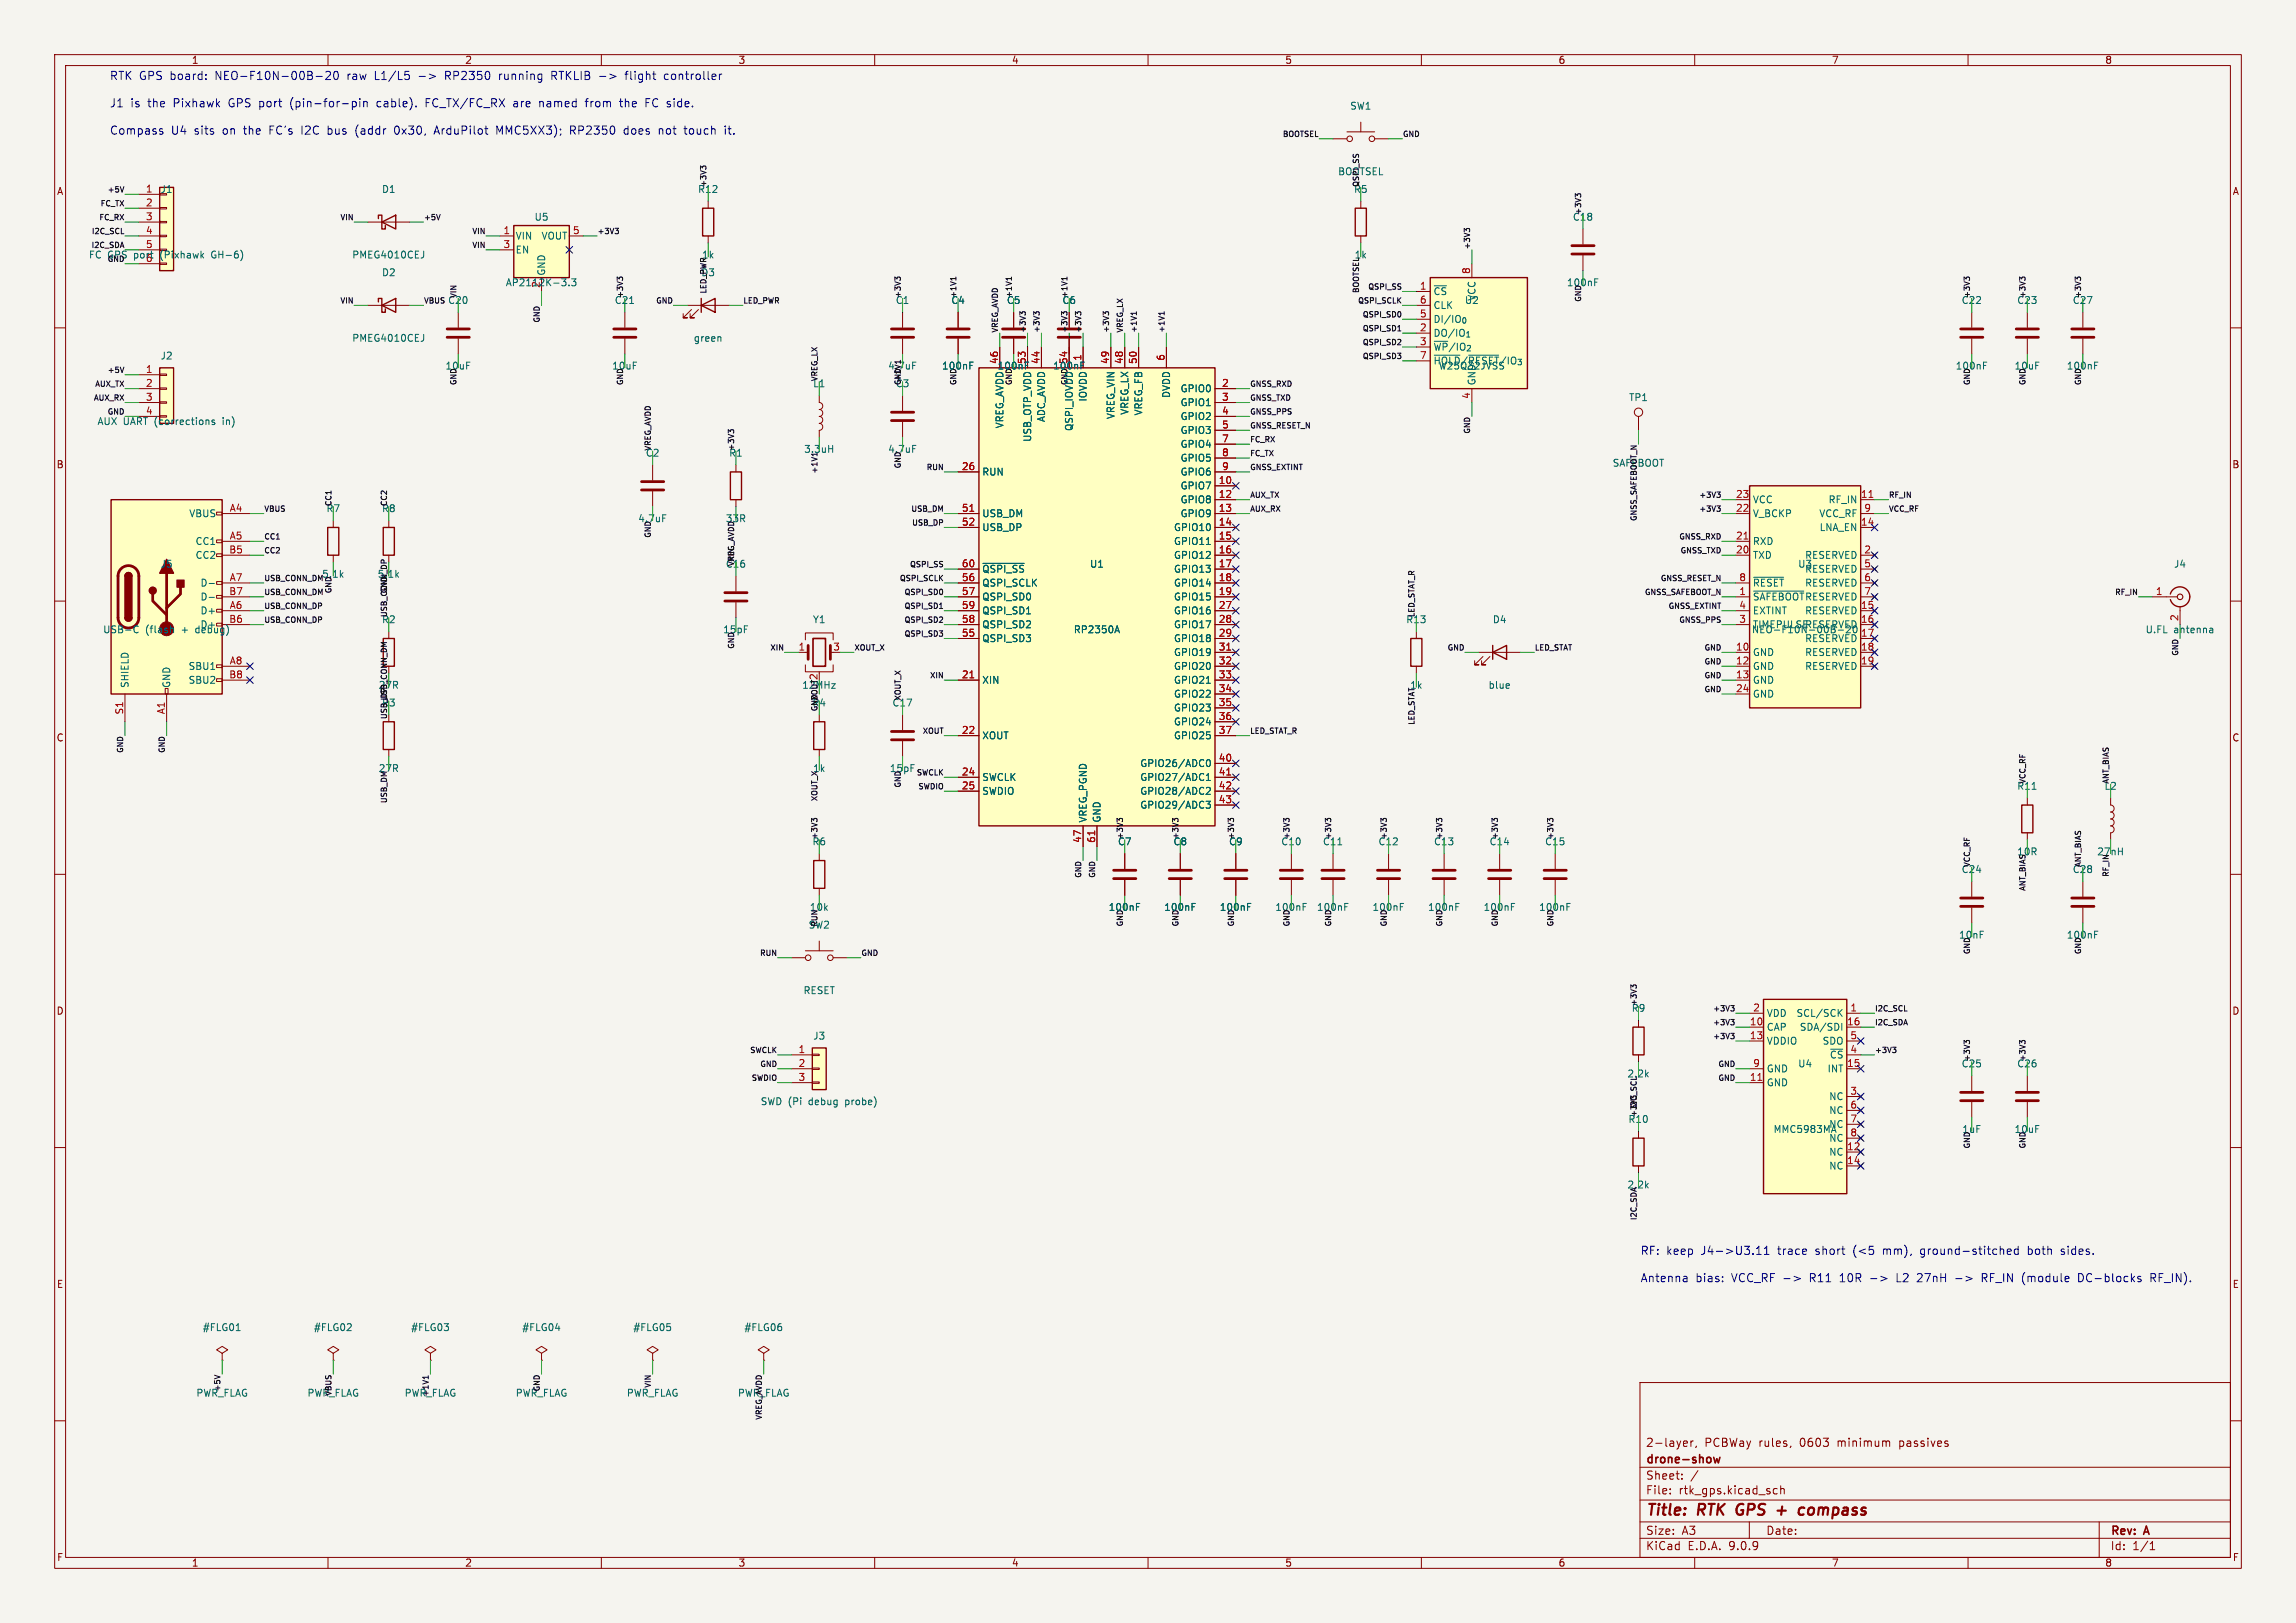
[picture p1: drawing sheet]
<svg xmlns="http://www.w3.org/2000/svg" width="420mm" height="297mm" viewBox="0 0 420 297" stroke-linecap="round" stroke-linejoin="round" font-family="sans-serif">
<defs><g id="words">
<g font-size="2.8" fill="#840000">
<text x="301" y="277.9">Title:</text>
<text x="310.6" y="277.9">RTK GPS</text>
<text x="326.7" y="277.9">+</text>
<text x="331.5" y="277.9">compass</text>
</g>
<g font-size="2.1" fill="#0000c2">
<text x="20" y="14.8">RTK GPS board:</text>
<text x="39.5" y="14.8">NEO-F10N-00B-20</text>
<text x="63.8" y="14.8">raw</text>
<text x="69" y="14.8">L1/L5</text>
<text x="77.2" y="14.8">-&gt;</text>
<text x="82.2" y="14.8">RP2350</text>
<text x="92.2" y="14.8">running</text>
<text x="101.9" y="14.8">RTKLIB</text>
<text x="110.8" y="14.8">-&gt;</text>
<text x="115.8" y="14.8">flight</text>
<text x="123" y="14.8">controller</text>
<text x="20" y="19.8">J1</text>
<text x="23.9" y="19.8">is</text>
<text x="27.1" y="19.8">the</text>
<text x="31.9" y="19.8">Pixhawk</text>
<text x="42.1" y="19.8">GPS port</text>
<text x="53.7" y="19.8">(pin-for-pin</text>
<text x="69.7" y="19.8">cable).</text>
<text x="78.8" y="19.8">FC_TX/FC_RX</text>
<text x="95" y="19.8">are</text>
<text x="99.9" y="19.8">named</text>
<text x="108.5" y="19.8">from</text>
<text x="115" y="19.8">the</text>
<text x="119.8" y="19.8">FC side.</text>
<text x="20" y="24.7">Compass</text>
<text x="31.3" y="24.7">U4</text>
<text x="35.6" y="24.7">sits</text>
<text x="40.9" y="24.7">on</text>
<text x="44.9" y="24.7">the</text>
<text x="49.7" y="24.7">FC's</text>
<text x="55.7" y="24.7">I2C</text>
<text x="60.7" y="24.7">bus</text>
<text x="65.9" y="24.7">(addr</text>
<text x="73.2" y="24.7">0x30,</text>
<text x="80.7" y="24.7">ArduPilot</text>
<text x="92.2" y="24.7">MMC5XX3);</text>
<text x="105.8" y="24.7">RP2350</text>
<text x="115.8" y="24.7">does</text>
<text x="122.3" y="24.7">not</text>
<text x="127.2" y="24.7">touch</text>
<text x="300" y="229.7">RF: keep</text>
<text x="311.2" y="229.7">J4-&gt;U3.11</text>
<text x="325.4" y="229.7">trace</text>
<text x="332.4" y="229.7">short</text>
<text x="339.4" y="229.7">(&lt;5</text>
<text x="345" y="229.7">mm),</text>
<text x="352" y="229.7">ground-stitched</text>
<text x="371.8" y="229.7">both</text>
<text x="378.1" y="229.7">sides.</text>
<text x="300" y="234.8">Antenna</text>
<text x="310.2" y="234.8">bias:</text>
<text x="316.8" y="234.8">VCC_RF -&gt;</text>
<text x="331.3" y="234.8">R11</text>
<text x="337" y="234.8">10R</text>
<text x="342.7" y="234.8">-&gt;</text>
<text x="347.7" y="234.8">L2</text>
<text x="351.6" y="234.8">27nH</text>
<text x="358.7" y="234.8">-&gt;</text>
<text x="363.7" y="234.8">RF_IN</text>
<text x="371.2" y="234.8">(module</text>
<text x="381.7" y="234.8">DC-blocks</text>
<text x="395" y="234.8">RF_IN).</text>
</g>
<g font-size="2.1" fill="#840000">
<text x="301" y="268.2">drone-show</text>
<text x="301" y="265">2-layer,</text>
<text x="311.8" y="265">PCBWay</text>
<text x="321.8" y="265">rules,</text>
<text x="329.4" y="265">0603</text>
<text x="336.4" y="265">minimum</text>
<text x="347.8" y="265">passives</text>
<text x="301" y="273.7">File:</text>
<text x="301" y="271">Sheet:</text>
<text x="307.1" y="273.7">rtk_gps.kicad_sch</text>
<text x="301" y="281.1">Size:</text>
<text x="307.6" y="281.1">A3</text>
<text x="323" y="281.1">Date:</text>
<text x="386" y="281.3">Rev:</text>
<text x="392.4" y="281.3">A</text>
<text x="301" y="283.9">KiCad</text>
<text x="308.7" y="283.9">E.D.A.</text>
<text x="316.3" y="283.9">9.0.9</text>
<text x="386" y="283.9">Id:</text>
<text x="390.1" y="283.9">1/1</text>
</g>
<g font-size="1.8" fill="#840000">
<text x="35" y="11.9">1</text>
<text x="85" y="11.9">2</text>
<text x="135" y="11.9">3</text>
<text x="185" y="11.9">4</text>
<text x="235" y="11.9">5</text>
<text x="285" y="11.9">6</text>
<text x="335" y="11.9">7</text>
<text x="385" y="11.9">8</text>
<text x="10.3" y="35.9">A</text>
<text x="408.3" y="35.9">A</text>
<text x="10.3" y="85.9">B</text>
<text x="408.2" y="85.9">B</text>
<text x="10.3" y="135.9">C</text>
<text x="408.2" y="135.9">C</text>
<text x="10.3" y="185.9">D</text>
<text x="408.2" y="185.9">D</text>
<text x="10.3" y="235.9">E</text>
<text x="408.3" y="235.9">E</text>
<text x="10.3" y="285.9">F</text>
<text x="35" y="286.9">1</text>
<text x="85" y="286.9">2</text>
<text x="135" y="286.9">3</text>
<text x="185" y="286.9">4</text>
<text x="235" y="286.9">5</text>
<text x="285" y="286.9">6</text>
<text x="335" y="286.9">7</text>
<text x="385" y="286.9">8</text>
<text x="408.3" y="285.9">F</text>
</g>
<g font-size="1.8" fill="#006464">
<text x="246.9" y="20.3">SW1</text>
<text x="29.3" y="35.5">J1</text>
<text x="69.8" y="35.5">D1</text>
<text x="127.6" y="35.5">R12</text>
<text x="244.7" y="32.3">BOOTSEL</text>
<text x="97.7" y="40.6">U5</text>
<text x="287.6" y="40.6">C18</text>
<text x="29.6" y="47.5">(Pixhawk</text>
<text x="39.2" y="47.5">GH-6)</text>
<text x="64.3" y="47.5">PMEG4010CEJ</text>
<text x="94.2" y="44">VIN</text>
<text x="94.2" y="46.6">EN</text>
<text x="99" y="44">VOUT</text>
<text x="26.6" y="48">6</text>
<text x="69.8" y="50.7">D2</text>
<text x="92.4" y="52.6">AP2112K-3.3</text>
<text x="98.8" y="52.8" transform="rotate(-90 98.8 52.8)">2</text>
<text x="99.9" y="50.5" transform="rotate(-90 99.9 50.5)">GND</text>
<text x="286.5" y="52.6">100nF</text>
<text x="81.9" y="55.8">C20</text>
<text x="112.4" y="55.8">C21</text>
<text x="163.8" y="55.8">C1</text>
<text x="173.9" y="55.8">C4</text>
<text x="184.1" y="55.8">C5</text>
<text x="194.2" y="55.8">C6</text>
<text x="262.1" y="54.2">~{CS}</text>
<text x="262.1" y="56.7">CLK</text>
<text x="262.1" y="59.3">DI/IO_{0}</text>
<text x="267.9" y="55.8">U2</text>
<text x="270.1" y="55.1" transform="rotate(-90 270.1 55.1)">VCC</text>
<text x="358.7" y="55.8">C22</text>
<text x="368.9" y="55.8">C23</text>
<text x="379.1" y="55.8">C27</text>
<text x="29.3" y="66">J2</text>
<text x="64.3" y="62.7">PMEG4010CEJ</text>
<text x="126.8" y="62.7">green</text>
<text x="262.1" y="61.8">DO/IO_{1}</text>
<text x="262.1" y="64.4">~{WP}/IO_{2}</text>
<text x="81.4" y="67.8">10uF</text>
<text x="111.9" y="67.8">10uF</text>
<text x="172.2" y="67.8">100nF</text>
<text x="182.4" y="67.8">100nF</text>
<text x="182.6" y="66.7" transform="rotate(-90 182.6 66.7)">46</text>
<text x="187.7" y="66.7" transform="rotate(-90 187.7 66.7)">53</text>
<text x="192.5" y="67.8">100nF</text>
<text x="195.3" y="66.7" transform="rotate(-90 195.3 66.7)">54</text>
<text x="197.9" y="66.1" transform="rotate(-90 197.9 66.1)">1</text>
<text x="215.9" y="72">GPIO0</text>
<text x="262.1" y="66.9">~{HOLD}/~{RESET}/IO_{3}</text>
<text x="263.1" y="67.8">W25Q32JVSS</text>
<text x="270.1" y="70.6" transform="rotate(-90 270.1 70.6)">GND</text>
<text x="357.6" y="67.8">100nF</text>
<text x="368.4" y="67.8">10uF</text>
<text x="378" y="67.8">100nF</text>
<text x="26.6" y="75.9">4</text>
<text x="41" y="78">in)</text>
<text x="191.4" y="77.3" transform="rotate(-90 191.4 77.3)">ADC_AVDD</text>
<text x="199" y="73.6" transform="rotate(-90 199 73.6)">IOVDD</text>
<text x="204.1" y="76.8" transform="rotate(-90 204.1 76.8)">VREG_VIN</text>
<text x="206.6" y="76" transform="rotate(-90 206.6 76)">VREG_LX</text>
<text x="209.1" y="76.1" transform="rotate(-90 209.1 76.1)">VREG_FB</text>
<text x="214.2" y="72.9" transform="rotate(-90 214.2 72.9)">DVDD</text>
<text x="215.9" y="74.5">GPIO1</text>
<text x="215.9" y="77.1">GPIO2</text>
<text x="297.9" y="73.6">TP1</text>
<text x="133.3" y="83.8">R1</text>
<text x="162.4" y="83.1">4.7uF</text>
<text x="183.7" y="78.5" transform="rotate(-90 183.7 78.5)">VREG_AVDD</text>
<text x="188.8" y="81" transform="rotate(-90 188.8 81)">USB_OTP_VDD</text>
<text x="196.4" y="79" transform="rotate(-90 196.4 79)">QSPI_IOVDD</text>
<text x="215.9" y="79.6">GPIO3</text>
<text x="215.9" y="82.1">GPIO4</text>
<text x="179.6" y="87.2">RUN</text>
<text x="215.9" y="84.7">GPIO5</text>
<text x="215.9" y="87.2">GPIO6</text>
<text x="215.9" y="89.8">GPIO7</text>
<text x="34.5" y="94.8">VBUS</text>
<text x="59.6" y="93.9">R7</text>
<text x="116.6" y="95.8">4.7uF</text>
<text x="179.6" y="94.8">USB_DM</text>
<text x="215.9" y="92.3">GPIO8</text>
<text x="215.9" y="94.8">GPIO9</text>
<text x="320.5" y="92.3">VCC</text>
<text x="320.5" y="94.8">V_BCKP</text>
<text x="332.7" y="94.8">VCC_RF</text>
<text x="334.4" y="92.3">RF_IN</text>
<text x="35.7" y="99.9">CC1</text>
<text x="179.6" y="97.4">USB_DP</text>
<text x="214.6" y="97.4">GPIO10</text>
<text x="214.6" y="99.9">GPIO11</text>
<text x="320.5" y="99.9">RXD</text>
<text x="332.8" y="97.4">LNA_EN</text>
<text x="29.3" y="104.1">J5</text>
<text x="35.7" y="102.5">CC2</text>
<text x="36.6" y="107.5">D-</text>
<text x="179.6" y="105">~{QSPI_SS}</text>
<text x="179.6" y="107.5">QSPI_SCLK</text>
<text x="199.3" y="104.1">U1</text>
<text x="214.6" y="102.5">GPIO12</text>
<text x="214.6" y="105">GPIO13</text>
<text x="214.6" y="107.5">GPIO14</text>
<text x="320.5" y="102.5">TXD</text>
<text x="320.5" y="107.5">~{RESET}</text>
<text x="328.8" y="104.1">U3</text>
<text x="330.1" y="102.5">RESERVED</text>
<text x="330.1" y="105">RESERVED</text>
<text x="330.1" y="107.5">RESERVED</text>
<text x="397.6" y="104.1">J4</text>
<text x="36.6" y="110.1">D-</text>
<text x="36.6" y="112.6">D+</text>
<text x="179.6" y="110.1">QSPI_SD0</text>
<text x="179.6" y="112.6">QSPI_SD1</text>
<text x="214.6" y="110.1">GPIO15</text>
<text x="214.6" y="112.6">GPIO16</text>
<text x="320.5" y="110.1">~{SAFEBOOT}</text>
<text x="320.5" y="112.6">EXTINT</text>
<text x="330.1" y="110.1">RESERVED</text>
<text x="330.1" y="112.6">RESERVED</text>
<text x="18.8" y="116.1">USB-C</text>
<text x="26.6" y="116.1">(flash</text>
<text x="33.3" y="116.1">+</text>
<text x="36.1" y="116.1">debug)</text>
<text x="36.6" y="115.2">D+</text>
<text x="41.8" y="114">B6</text>
<text x="132.2" y="116.1">15pF</text>
<text x="148.6" y="114.2">Y1</text>
<text x="179.6" y="115.2">QSPI_SD2</text>
<text x="179.6" y="117.7">QSPI_SD3</text>
<text x="196.3" y="116.1">RP2350A</text>
<text x="214.6" y="115.2">GPIO17</text>
<text x="214.6" y="117.7">GPIO18</text>
<text x="273" y="114.2">D4</text>
<text x="320.4" y="116.1">NEO-F10N-00B-20</text>
<text x="320.5" y="115.2">TIMEPULSERESERVED</text>
<text x="330.1" y="117.7">RESERVED</text>
<text x="392.4" y="116.1">U.FL</text>
<text x="397.6" y="116.1">antenna</text>
<text x="23.7" y="126" transform="rotate(-90 23.7 126)">SHIELD</text>
<text x="31.3" y="126" transform="rotate(-90 31.3 126)">GND</text>
<text x="34.4" y="122.8">SBU1</text>
<text x="34.4" y="125.3">SBU2</text>
<text x="179.6" y="125.3">XIN</text>
<text x="214.6" y="120.2">GPIO19</text>
<text x="214.6" y="122.8">GPIO20</text>
<text x="214.6" y="125.3">GPIO21</text>
<text x="320.5" y="120.2">GND</text>
<text x="320.5" y="122.8">GND</text>
<text x="320.5" y="125.3">GND</text>
<text x="330.1" y="120.2">RESERVED</text>
<text x="330.1" y="122.8">RESERVED</text>
<text x="146.6" y="126.2">12MHz</text>
<text x="163.2" y="129.5">C17</text>
<text x="214.6" y="127.9">GPIO22</text>
<text x="214.6" y="130.4">GPIO23</text>
<text x="272.2" y="126.2">blue</text>
<text x="320.5" y="127.9">GND</text>
<text x="179.6" y="135.5">XOUT</text>
<text x="214.6" y="132.9">GPIO24</text>
<text x="214.6" y="135.5">GPIO25</text>
<text x="162.7" y="141.5">15pF</text>
<text x="179.6" y="143.1">SWCLK</text>
<text x="208.5" y="140.6">GPIO26/ADC0</text>
<text x="208.5" y="143.1">GPIO27/ADC1</text>
<text x="179.6" y="145.6">SWDIO</text>
<text x="208.5" y="145.6">GPIO28/ADC2</text>
<text x="208.5" y="148.2">GPIO29/ADC3</text>
<text x="148.5" y="154.9">R6</text>
<text x="199" y="150.6" transform="rotate(-90 199 150.6)">VREG_PGND</text>
<text x="201.5" y="150.6" transform="rotate(-90 201.5 150.6)">GND</text>
<text x="204.4" y="154.9">C7</text>
<text x="214.6" y="154.9">C8</text>
<text x="224.7" y="154.9">C9</text>
<text x="234.3" y="154.9">C10</text>
<text x="241.9" y="154.9">C11</text>
<text x="252.1" y="154.9">C12</text>
<text x="262.2" y="154.9">C13</text>
<text x="272.4" y="154.9">C14</text>
<text x="282.5" y="154.9">C15</text>
<text x="383.5" y="156.7">27nH</text>
<text x="148" y="166.9">10k</text>
<text x="202.7" y="166.9">100nF</text>
<text x="212.9" y="166.9">100nF</text>
<text x="223" y="166.9">100nF</text>
<text x="233.2" y="166.9">100nF</text>
<text x="240.8" y="166.9">100nF</text>
<text x="251" y="166.9">100nF</text>
<text x="261.1" y="166.9">100nF</text>
<text x="271.3" y="166.9">100nF</text>
<text x="281.4" y="166.9">100nF</text>
<text x="147.8" y="170.1">SW2</text>
<text x="358.3" y="172">10nF</text>
<text x="378" y="172">100nF</text>
<text x="146.9" y="182.1">RESET</text>
<text x="298.4" y="185.4">R9</text>
<text x="148.7" y="190.4">J3</text>
<text x="323.1" y="186.3">VDD</text>
<text x="323.1" y="188.8">CAP</text>
<text x="323.1" y="191.4">VDDIO</text>
<text x="328.5" y="186.3">SCL/SCK</text>
<text x="329.1" y="188.8">SDA/SDI</text>
<text x="333.3" y="191.4">SDO</text>
<text x="323.1" y="196.4">GND</text>
<text x="328.8" y="195.5">U4</text>
<text x="334.2" y="196.4">INT</text>
<text x="334.6" y="193.9">~{CS}</text>
<text x="358.7" y="195.5">C25</text>
<text x="368.9" y="195.5">C26</text>
<text x="139.1" y="202.4">SWD (Pi</text>
<text x="148" y="202.4">debug</text>
<text x="154.9" y="202.4">probe)</text>
<text x="323.1" y="199">GND</text>
<text x="334.5" y="201.5">NC</text>
<text x="297.8" y="205.7">R10</text>
<text x="324.3" y="207.5">MMC5983MA</text>
<text x="334.5" y="204.1">NC</text>
<text x="334.5" y="206.6">NC</text>
<text x="334.5" y="209.1">NC</text>
<text x="358.9" y="207.5">1uF</text>
<text x="368.4" y="207.5">10uF</text>
<text x="334.5" y="211.7">NC</text>
<text x="334.5" y="214.2">NC</text>
<text x="37" y="243.8">#FLG01</text>
<text x="57.3" y="243.8">#FLG02</text>
<text x="75.1" y="243.8">#FLG03</text>
<text x="95.4" y="243.8">#FLG04</text>
<text x="115.7" y="243.8">#FLG05</text>
<text x="136.1" y="243.8">#FLG06</text>
<text x="35.8" y="255.8">PWR_FLAG</text>
<text x="56.1" y="255.8">PWR_FLAG</text>
<text x="73.9" y="255.8">PWR_FLAG</text>
<text x="94.2" y="255.8">PWR_FLAG</text>
<text x="114.6" y="255.8">PWR_FLAG</text>
<text x="134.9" y="255.8">PWR_FLAG</text>
</g>
<g font-size="1.8" fill="#a90000">
<text x="26.6" y="35.3">1</text>
<text x="26.6" y="37.8">2</text>
<text x="26.6" y="40.4">3</text>
<text x="26.6" y="42.9">4</text>
<text x="26.6" y="45.5">5</text>
<text x="92" y="42.9">1</text>
<text x="92" y="45.5">3</text>
<text x="104.7" y="42.9">5</text>
<text x="259.6" y="53.1">1</text>
<text x="269" y="50.2" transform="rotate(-90 269 50.2)">8</text>
<text x="259.6" y="55.6">6</text>
<text x="259.6" y="58.2">5</text>
<text x="259.6" y="60.7">2</text>
<text x="259.6" y="63.2">3</text>
<text x="259.6" y="65.8">7</text>
<text x="26.6" y="68.3">1</text>
<text x="26.6" y="70.9">2</text>
<text x="190.2" y="66.7" transform="rotate(-90 190.2 66.7)">44</text>
<text x="202.9" y="66.7" transform="rotate(-90 202.9 66.7)">49</text>
<text x="205.5" y="66.7" transform="rotate(-90 205.5 66.7)">48</text>
<text x="208" y="66.7" transform="rotate(-90 208 66.7)">50</text>
<text x="213.1" y="66.1" transform="rotate(-90 213.1 66.1)">6</text>
<text x="223.4" y="70.9">2</text>
<text x="26.6" y="73.4">3</text>
<text x="223.4" y="73.4">3</text>
<text x="223.4" y="75.9">4</text>
<text x="269" y="73.1" transform="rotate(-90 269 73.1)">4</text>
<text x="223.4" y="78.5">5</text>
<text x="223.4" y="81">7</text>
<text x="223.4" y="83.6">8</text>
<text x="175.9" y="86.1">26</text>
<text x="222.8" y="88.6">10</text>
<text x="223.4" y="86.1">9</text>
<text x="41.9" y="93.7">A4</text>
<text x="175.9" y="93.7">51</text>
<text x="222.8" y="91.2">12</text>
<text x="222.8" y="93.7">13</text>
<text x="317.5" y="91.2">23</text>
<text x="317.5" y="93.7">22</text>
<text x="340.3" y="91.2">11</text>
<text x="340.9" y="93.7">9</text>
<text x="41.8" y="101.3">B5</text>
<text x="41.9" y="98.8">A5</text>
<text x="175.9" y="96.3">52</text>
<text x="222.8" y="96.3">14</text>
<text x="222.8" y="98.8">15</text>
<text x="222.8" y="101.3">16</text>
<text x="317.5" y="98.8">21</text>
<text x="317.5" y="101.3">20</text>
<text x="340.3" y="96.3">14</text>
<text x="340.9" y="101.3">2</text>
<text x="41.9" y="106.4">A7</text>
<text x="175.9" y="103.9">60</text>
<text x="175.9" y="106.4">56</text>
<text x="222.8" y="103.9">17</text>
<text x="222.8" y="106.4">18</text>
<text x="318.1" y="106.4">8</text>
<text x="340.9" y="103.9">5</text>
<text x="340.9" y="106.4">6</text>
<text x="41.8" y="109">B7</text>
<text x="41.9" y="111.5">A6</text>
<text x="175.9" y="109">57</text>
<text x="175.9" y="111.5">59</text>
<text x="222.8" y="109">19</text>
<text x="222.8" y="111.5">27</text>
<text x="318.1" y="109">1</text>
<text x="318.1" y="111.5">4</text>
<text x="340.3" y="111.5">15</text>
<text x="340.9" y="109">7</text>
<text x="394.3" y="109">1</text>
<text x="398.5" y="113.7" transform="rotate(-90 398.5 113.7)">2</text>
<text x="146" y="119.1">1</text>
<text x="152.3" y="119.1">3</text>
<text x="175.9" y="114">58</text>
<text x="175.9" y="116.6">55</text>
<text x="222.8" y="114">28</text>
<text x="222.8" y="116.6">29</text>
<text x="222.8" y="119.1">31</text>
<text x="317.5" y="119.1">10</text>
<text x="318.1" y="114">3</text>
<text x="340.3" y="114">16</text>
<text x="340.3" y="116.6">17</text>
<text x="340.3" y="119.1">18</text>
<text x="41.8" y="124.2">B8</text>
<text x="41.9" y="121.7">A8</text>
<text x="175.9" y="124.2">21</text>
<text x="222.8" y="121.7">32</text>
<text x="222.8" y="124.2">33</text>
<text x="317.5" y="121.7">12</text>
<text x="317.5" y="124.2">13</text>
<text x="340.3" y="121.7">19</text>
<text x="22.6" y="130.9" transform="rotate(-90 22.6 130.9)">S1</text>
<text x="30.2" y="130.8" transform="rotate(-90 30.2 130.8)">A1</text>
<text x="222.8" y="126.7">34</text>
<text x="222.8" y="129.3">35</text>
<text x="222.8" y="131.8">36</text>
<text x="317.5" y="126.7">24</text>
<text x="175.9" y="134.4">22</text>
<text x="222.8" y="134.4">37</text>
<text x="175.9" y="142">24</text>
<text x="222.8" y="139.4">40</text>
<text x="222.8" y="142">41</text>
<text x="175.9" y="144.5">25</text>
<text x="222.8" y="144.5">42</text>
<text x="222.8" y="147.1">43</text>
<text x="197.9" y="154.3" transform="rotate(-90 197.9 154.3)">47</text>
<text x="200.4" y="154.3" transform="rotate(-90 200.4 154.3)">61</text>
<text x="320.6" y="185.2">2</text>
<text x="338.4" y="185.2">1</text>
<text x="320" y="187.7">10</text>
<text x="320" y="190.2">13</text>
<text x="337.8" y="187.7">16</text>
<text x="338.4" y="190.2">5</text>
<text x="146" y="192.8">1</text>
<text x="146" y="195.3">2</text>
<text x="146" y="197.9">3</text>
<text x="320" y="197.9">11</text>
<text x="320.6" y="195.3">9</text>
<text x="337.8" y="195.3">15</text>
<text x="338.4" y="192.8">4</text>
<text x="338.4" y="200.4">3</text>
<text x="338.4" y="202.9">6</text>
<text x="338.4" y="205.5">7</text>
<text x="338.4" y="208">8</text>
<text x="337.8" y="210.6">12</text>
<text x="337.8" y="213.1">14</text>
</g>
<g font-size="1.8" fill="#0f0f0f">
<text x="247.6" y="35.5">R5</text>
<text x="128.3" y="47.5">1k</text>
<text x="247.7" y="47.5">1k</text>
<text x="128.2" y="50.7">D3</text>
<text x="148.6" y="71.1">L1</text>
<text x="162.4" y="67.8">4.7uF</text>
<text x="163.8" y="71.1">C3</text>
<text x="118" y="83.8">C2</text>
<text x="147" y="83.1">3.3uH</text>
<text x="294.9" y="85.6">SAFEBOOT</text>
<text x="69.8" y="93.9">R8</text>
<text x="132.7" y="95.8">33R</text>
<text x="58.8" y="105.9">5.1k</text>
<text x="69" y="105.9">5.1k</text>
<text x="132.7" y="104.1">C16</text>
<text x="69.8" y="114.2">R2</text>
<text x="257.1" y="114.2">R13</text>
<text x="149.6" y="124.5" transform="rotate(-90 149.6 124.5)">2</text>
<text x="69.2" y="126.2">27R</text>
<text x="69.8" y="129.5">R3</text>
<text x="148.5" y="129.5">R4</text>
<text x="257.9" y="126.2">1k</text>
<text x="69.2" y="141.5">27R</text>
<text x="148.6" y="141.5">1k</text>
<text x="368.9" y="144.7">R11</text>
<text x="384.9" y="144.7">L2</text>
<text x="358.7" y="160">C24</text>
<text x="368.9" y="156.7">10R</text>
<text x="379.1" y="160">C28</text>
<text x="297.6" y="197.4">2.2k</text>
<text x="297.6" y="217.7">2.2k</text>
</g>
<g font-size="1.8" fill="#009600">
<text x="16.2" y="47.5">FC GPS port</text>
<text x="17.7" y="78">AUX UART (corrections</text>
</g>
<g font-size="1.4" fill="#0f0f0f">
<text x="234.5" y="25.1">BOOTSEL</text>
<text x="256.5" y="25.1">GND</text>
<text x="19.6" y="35.3">+5V</text>
<text x="129.3" y="34.3" transform="rotate(-90 129.3 34.3)">+3V3</text>
<text x="248.6" y="34.3" transform="rotate(-90 248.6 34.3)">QSPI_SS</text>
<text x="18" y="40.4">FC_RX</text>
<text x="18.3" y="37.8">FC_TX</text>
<text x="62.1" y="40.4">VIN</text>
<text x="77.5" y="40.4">+5V</text>
<text x="289.3" y="39.4" transform="rotate(-90 289.3 39.4)">+3V3</text>
<text x="16.6" y="45.4">I2C_SDA</text>
<text x="16.7" y="42.9">I2C_SCL</text>
<text x="19.6" y="48">GND</text>
<text x="86.3" y="45.4">VIN</text>
<text x="86.3" y="42.9">VIN</text>
<text x="109.2" y="42.9">+3V3</text>
<text x="269" y="45.7" transform="rotate(-90 269 45.7)">+3V3</text>
<text x="129.3" y="53.9" transform="rotate(-90 129.3 53.9)">LED_PWR</text>
<text x="248.6" y="53.8" transform="rotate(-90 248.6 53.8)">BOOTSEL</text>
<text x="250.1" y="53.1">QSPI_SS</text>
<text x="62.1" y="55.6">VIN</text>
<text x="77.5" y="55.6">VBUS</text>
<text x="83.5" y="54.6" transform="rotate(-90 83.5 54.6)">VIN</text>
<text x="98.8" y="59.2" transform="rotate(-90 98.8 59.2)">GND</text>
<text x="114" y="54.6" transform="rotate(-90 114 54.6)">+3V3</text>
<text x="119.9" y="55.6">GND</text>
<text x="135.9" y="55.6">LED_PWR</text>
<text x="164.8" y="54.6" transform="rotate(-90 164.8 54.6)">+3V3</text>
<text x="175" y="54.6" transform="rotate(-90 175 54.6)">+1V1</text>
<text x="185.1" y="54.6" transform="rotate(-90 185.1 54.6)">+1V1</text>
<text x="195.3" y="54.6" transform="rotate(-90 195.3 54.6)">+1V1</text>
<text x="248.3" y="55.6">QSPI_SCLK</text>
<text x="249.1" y="58.1">QSPI_SD0</text>
<text x="289.3" y="55.4" transform="rotate(-90 289.3 55.4)">GND</text>
<text x="360.4" y="54.6" transform="rotate(-90 360.4 54.6)">+3V3</text>
<text x="370.6" y="54.6" transform="rotate(-90 370.6 54.6)">+3V3</text>
<text x="380.7" y="54.6" transform="rotate(-90 380.7 54.6)">+3V3</text>
<text x="182.6" y="61" transform="rotate(-90 182.6 61)">VREG_AVDD</text>
<text x="187.7" y="61" transform="rotate(-90 187.7 61)">+3V3</text>
<text x="190.2" y="61" transform="rotate(-90 190.2 61)">+3V3</text>
<text x="195.3" y="61" transform="rotate(-90 195.3 61)">+3V3</text>
<text x="197.8" y="61" transform="rotate(-90 197.8 61)">+3V3</text>
<text x="202.9" y="61" transform="rotate(-90 202.9 61)">+3V3</text>
<text x="205.5" y="61" transform="rotate(-90 205.5 61)">VREG_LX</text>
<text x="208" y="61" transform="rotate(-90 208 61)">+1V1</text>
<text x="213.1" y="61" transform="rotate(-90 213.1 61)">+1V1</text>
<text x="249.1" y="60.7">QSPI_SD1</text>
<text x="249.1" y="63.2">QSPI_SD2</text>
<text x="249.1" y="65.8">QSPI_SD3</text>
<text x="17.3" y="70.8">AUX_TX</text>
<text x="19.6" y="68.3">+5V</text>
<text x="83.5" y="70.6" transform="rotate(-90 83.5 70.6)">GND</text>
<text x="114" y="70.6" transform="rotate(-90 114 70.6)">GND</text>
<text x="149.6" y="69.8" transform="rotate(-90 149.6 69.8)">VREG_LX</text>
<text x="164.8" y="69.8" transform="rotate(-90 164.8 69.8)">+1V1</text>
<text x="228.6" y="70.8">GNSS_RXD</text>
<text x="360.4" y="70.6" transform="rotate(-90 360.4 70.6)">GND</text>
<text x="370.6" y="70.6" transform="rotate(-90 370.6 70.6)">GND</text>
<text x="380.7" y="70.6" transform="rotate(-90 380.7 70.6)">GND</text>
<text x="17" y="73.4">AUX_RX</text>
<text x="19.6" y="75.9">GND</text>
<text x="228.6" y="73.4">GNSS_TXD</text>
<text x="228.6" y="75.9">GNSS_PPS</text>
<text x="119.1" y="82.5" transform="rotate(-90 119.1 82.5)">VREG_AVDD</text>
<text x="134.3" y="82.5" transform="rotate(-90 134.3 82.5)">+3V3</text>
<text x="228.6" y="81">FC_RX</text>
<text x="228.6" y="78.5">GNSS_RESET_N</text>
<text x="228.6" y="83.5">FC_TX</text>
<text x="269" y="79.5" transform="rotate(-90 269 79.5)">GND</text>
<text x="149.6" y="86.8" transform="rotate(-90 149.6 86.8)">+1V1</text>
<text x="164.8" y="85.9" transform="rotate(-90 164.8 85.9)">GND</text>
<text x="169.4" y="86.1">RUN</text>
<text x="228.6" y="86.1">GNSS_EXTINT</text>
<text x="48.3" y="93.7">VBUS</text>
<text x="60.7" y="92.7" transform="rotate(-90 60.7 92.7)">CC1</text>
<text x="70.8" y="92.7" transform="rotate(-90 70.8 92.7)">CC2</text>
<text x="166.6" y="93.7">USB_DM</text>
<text x="228.6" y="91.2">AUX_TX</text>
<text x="228.6" y="93.7">AUX_RX</text>
<text x="299.4" y="95.5" transform="rotate(-90 299.4 95.5)">GNSS_SAFEBOOT_N</text>
<text x="310.7" y="93.7">+3V3</text>
<text x="310.7" y="91.2">+3V3</text>
<text x="345.4" y="91.2">RF_IN</text>
<text x="345.4" y="93.7">VCC_RF</text>
<text x="48.3" y="101.3">CC2</text>
<text x="48.3" y="98.8">CC1</text>
<text x="119.1" y="98.6" transform="rotate(-90 119.1 98.6)">GND</text>
<text x="166.7" y="96.2">USB_DP</text>
<text x="307" y="98.8">GNSS_RXD</text>
<text x="307.3" y="101.3">GNSS_TXD</text>
<text x="48.3" y="106.4">USB_CONN_DM</text>
<text x="134.3" y="103.7" transform="rotate(-90 134.3 103.7)">VREG_AVDD</text>
<text x="134.3" y="102.9" transform="rotate(-90 134.3 102.9)">XIN</text>
<text x="164.5" y="106.4">QSPI_SCLK</text>
<text x="166.3" y="103.9">QSPI_SS</text>
<text x="303.7" y="106.4">GNSS_RESET_N</text>
<text x="48.3" y="111.5">USB_CONN_DP</text>
<text x="48.3" y="108.9">USB_CONN_DM</text>
<text x="60.7" y="108.7" transform="rotate(-90 60.7 108.7)">GND</text>
<text x="70.8" y="113" transform="rotate(-90 70.8 113)">USB_CONN_DP</text>
<text x="70.8" y="108.7" transform="rotate(-90 70.8 108.7)">GND</text>
<text x="165.3" y="108.9">QSPI_SD0</text>
<text x="165.3" y="111.5">QSPI_SD1</text>
<text x="258.8" y="113" transform="rotate(-90 258.8 113)">LED_STAT_R</text>
<text x="300.8" y="108.9">GNSS_SAFEBOOT_N</text>
<text x="305.1" y="111.5">GNSS_EXTINT</text>
<text x="386.8" y="108.9">RF_IN</text>
<text x="48.3" y="114">USB_CONN_DP</text>
<text x="134.3" y="118.9" transform="rotate(-90 134.3 118.9)">GND</text>
<text x="140.8" y="119.1">XIN</text>
<text x="156.2" y="119.1">XOUT_X</text>
<text x="165.3" y="114">QSPI_SD2</text>
<text x="165.3" y="116.6">QSPI_SD3</text>
<text x="264.7" y="119.1">GND</text>
<text x="280.7" y="119.1">LED_STAT</text>
<text x="307" y="114">GNSS_PPS</text>
<text x="311.7" y="119.1">GND</text>
<text x="170" y="124.2">XIN</text>
<text x="311.7" y="121.6">GND</text>
<text x="311.7" y="124.2">GND</text>
<text x="398.5" y="120.1" transform="rotate(-90 398.5 120.1)">GND</text>
<text x="70.8" y="131.7" transform="rotate(-90 70.8 131.7)">USB_DP</text>
<text x="70.8" y="128.3" transform="rotate(-90 70.8 128.3)">USB_CONN_DM</text>
<text x="149.6" y="130.3" transform="rotate(-90 149.6 130.3)">GND</text>
<text x="149.6" y="128.3" transform="rotate(-90 149.6 128.3)">XOUT</text>
<text x="164.8" y="128.3" transform="rotate(-90 164.8 128.3)">XOUT_X</text>
<text x="311.7" y="126.7">GND</text>
<text x="22.6" y="137.9" transform="rotate(-90 22.6 137.9)">GND</text>
<text x="30.2" y="137.9" transform="rotate(-90 30.2 137.9)">GND</text>
<text x="168.7" y="134.3">XOUT</text>
<text x="228.6" y="134.3">LED_STAT_R</text>
<text x="258.8" y="132.8" transform="rotate(-90 258.8 132.8)">LED_STAT</text>
<text x="167.6" y="142">SWCLK</text>
<text x="370.6" y="143.5" transform="rotate(-90 370.6 143.5)">VCC_RF</text>
<text x="385.8" y="143.5" transform="rotate(-90 385.8 143.5)">ANT_BIAS</text>
<text x="70.8" y="147.1" transform="rotate(-90 70.8 147.1)">USB_DM</text>
<text x="149.6" y="146.8" transform="rotate(-90 149.6 146.8)">XOUT_X</text>
<text x="164.8" y="144.3" transform="rotate(-90 164.8 144.3)">GND</text>
<text x="167.8" y="144.5">SWDIO</text>
<text x="149.6" y="153.7" transform="rotate(-90 149.6 153.7)">+3V3</text>
<text x="205.5" y="153.7" transform="rotate(-90 205.5 153.7)">+3V3</text>
<text x="215.6" y="153.7" transform="rotate(-90 215.6 153.7)">+3V3</text>
<text x="225.8" y="153.7" transform="rotate(-90 225.8 153.7)">+3V3</text>
<text x="235.9" y="153.7" transform="rotate(-90 235.9 153.7)">+3V3</text>
<text x="243.6" y="153.7" transform="rotate(-90 243.6 153.7)">+3V3</text>
<text x="253.7" y="153.7" transform="rotate(-90 253.7 153.7)">+3V3</text>
<text x="263.9" y="153.7" transform="rotate(-90 263.9 153.7)">+3V3</text>
<text x="274" y="153.7" transform="rotate(-90 274 153.7)">+3V3</text>
<text x="284.2" y="153.7" transform="rotate(-90 284.2 153.7)">+3V3</text>
<text x="197.8" y="160.8" transform="rotate(-90 197.8 160.8)">GND</text>
<text x="200.4" y="160.8" transform="rotate(-90 200.4 160.8)">GND</text>
<text x="360.4" y="158.8" transform="rotate(-90 360.4 158.8)">VCC_RF</text>
<text x="380.7" y="158.8" transform="rotate(-90 380.7 158.8)">ANT_BIAS</text>
<text x="385.8" y="160.6" transform="rotate(-90 385.8 160.6)">RF_IN</text>
<text x="370.6" y="163.2" transform="rotate(-90 370.6 163.2)">ANT_BIAS</text>
<text x="149.6" y="169.7" transform="rotate(-90 149.6 169.7)">RUN</text>
<text x="235.9" y="169.7" transform="rotate(-90 235.9 169.7)">GND</text>
<text x="243.6" y="169.7" transform="rotate(-90 243.6 169.7)">GND</text>
<text x="253.7" y="169.7" transform="rotate(-90 253.7 169.7)">GND</text>
<text x="263.9" y="169.7" transform="rotate(-90 263.9 169.7)">GND</text>
<text x="274" y="169.7" transform="rotate(-90 274 169.7)">GND</text>
<text x="284.2" y="169.7" transform="rotate(-90 284.2 169.7)">GND</text>
<text x="138.9" y="175">RUN</text>
<text x="157.5" y="175">GND</text>
<text x="360.4" y="174.8" transform="rotate(-90 360.4 174.8)">GND</text>
<text x="380.7" y="174.8" transform="rotate(-90 380.7 174.8)">GND</text>
<text x="299.4" y="184.1" transform="rotate(-90 299.4 184.1)">+3V3</text>
<text x="313.2" y="185.1">+3V3</text>
<text x="342.9" y="185.1">I2C_SCL</text>
<text x="313.2" y="187.7">+3V3</text>
<text x="313.2" y="190.2">+3V3</text>
<text x="342.9" y="187.7">I2C_SDA</text>
<text x="137.1" y="192.8">SWCLK</text>
<text x="137.4" y="197.8">SWDIO</text>
<text x="138.9" y="195.3">GND</text>
<text x="314.2" y="197.8">GND</text>
<text x="314.2" y="195.3">GND</text>
<text x="342.9" y="192.8">+3V3</text>
<text x="360.4" y="194.3" transform="rotate(-90 360.4 194.3)">+3V3</text>
<text x="370.6" y="194.3" transform="rotate(-90 370.6 194.3)">+3V3</text>
<text x="299.4" y="203.1" transform="rotate(-90 299.4 203.1)">I2C_SCL</text>
<text x="299.4" y="204.5" transform="rotate(-90 299.4 204.5)">+3V3</text>
<text x="360.4" y="210.3" transform="rotate(-90 360.4 210.3)">GND</text>
<text x="370.6" y="210.3" transform="rotate(-90 370.6 210.3)">GND</text>
<text x="299.4" y="223.4" transform="rotate(-90 299.4 223.4)">I2C_SDA</text>
<text x="40.4" y="254.8" transform="rotate(-90 40.4 254.8)">+5V</text>
<text x="60.7" y="255.6" transform="rotate(-90 60.7 255.6)">VBUS</text>
<text x="78.5" y="255.7" transform="rotate(-90 78.5 255.7)">+1V1</text>
<text x="98.8" y="254.8" transform="rotate(-90 98.8 254.8)">GND</text>
<text x="119.1" y="254.1" transform="rotate(-90 119.1 254.1)">VIN</text>
<text x="139.4" y="260" transform="rotate(-90 139.4 260)">VREG_AVDD</text>
</g>
<g font-size="1.4" fill="#006464">
<text x="175" y="70.6" transform="rotate(-90 175 70.6)">GND</text>
<text x="185.1" y="70.6" transform="rotate(-90 185.1 70.6)">GND</text>
<text x="195.3" y="70.6" transform="rotate(-90 195.3 70.6)">GND</text>
<text x="205.5" y="169.7" transform="rotate(-90 205.5 169.7)">GND</text>
<text x="215.6" y="169.7" transform="rotate(-90 215.6 169.7)">GND</text>
<text x="225.8" y="169.7" transform="rotate(-90 225.8 169.7)">GND</text>
</g>
</g></defs>
<path d="M0 0h420v297h-420z" fill="#f5f4ef" stroke="#f5f4ef" stroke-width=".18"/>
<g fill="none" stroke="#840000" stroke-width=".18">
<path d="M10 10h400v277h-400zM12 12h396v273h-396zM60 10v2M110 10v2M160 10v2M210 10v2M260 10v2M310 10v2M360 10v2M114.3 57.2v2.7M125.7 55.9h7.6M126.5 56.6l-1.5 1.6h.7h-.7v-.8"/>
<path d="M127.8 56.6l-1.6 1.6h.8h-.8v-.8M165.1 57.2v2.7M289.6 41.9v2.8M289.6 46.7v2.8M10 60h2M114.3 62v2.8M165.1 62v2.8M165.1 72.4v2.8M165.1 77.2v2.8M408 60h2M119.4 85.1v2.8M119.4 89.9v2.8"/>
<path d="M134.6 85.1v1.3M134.6 91.4v1.3M10 110h2M408 110h2M10 160h2M243.8 156.2v2.8M254 156.2v2.8M264.2 156.2v2.8M274.3 156.2v2.8M408 160h2M243.8 161v2.8M254 161v2.8"/>
<path d="M264.2 161v2.8M274.3 161v2.8M10 210h2M408 210h2M300 253h108v32h-108zM10 260h2M300 278.5h108M300 274.5h108M300 268.5h108M305.5 273.2v.2M305.5 272.5v.1M307.7 270.5v.2"/>
<path d="M307.7 269.8v.1M308.4 263.7l.3 .3-.8 .2M308.6 264.6l-.2 .1M309.3 263.7v1M309.7 263.7l-.3 .1-.1 .2M310.3 264.6l-.1 .3M310.6 269.1l-1.3 1.9M320 278.5v3M324.4 273.1l.3 .3 .4-.1M325.1 272.5l-.4-.1-.3 .3M325.7 272.5l.2-.1 .4 .1 .1 .9M325.7 271.9v1.5"/>
<path d="M327.6 264.6l-.2 .3M345.4 263.7l.3 .2v.8M384 278.5v6.5M408 260h2M60 285v2M110 285v2M160 285v2M210 285v2M260 285v2M300 281.5h108M310 285v2M360 285v2"/>
<path d="M393.3 283.6h.9M393.3 282.5l.4-.4v1.5"/>
</g>
<path d="M325.1 276.4h1.6M326 275.7l-.2 1.5M329.3 276l.2-.1 .6 .1M329.9 277.1l-.6 .1M330.8 276.3v.7" fill="none" stroke="#840000" stroke-width=".4"/>
<path d="M313.5 266.7l.3 1 .2-.7 .3 .7 .3-1" fill="none" stroke="#840000" stroke-width=".3"/>
<g fill="none" stroke="#840000" stroke-width=".51">
<path d="M287.5 45h4.1M287.5 46.5h4.1M112.3 60.2h4M112.3 61.7h4M163.1 75.4h4M163.1 77h4M163.1 60.2h4M163.1 61.7h4M117.3 88.1h4.1M117.3 89.7h4.1M241.8 159.3h4.1M252 159.3h4"/>
<path d="M262.1 159.3h4.1M272.3 159.3h4.1M241.8 160.8h4.1M252 160.8h4M262.1 160.8h4.1M272.3 160.8h4.1"/>
</g>
<g fill="none" stroke="#006464" stroke-width=".18">
<path d="M115.2 55.5h.7M291.7 51.6h.4M291.7 51h.6M131.8 61.7l.1 .8M166.9 66.3h.6M121.2 94.2h.6M166.9 81.5h.6M244.7 154.6h.7M246 165.9h.4M246 165.3h.6M256.1 165.9h.5M256.1 165.3h.7"/>
<path d="M266.3 165.9h.4M266.3 165.3h.6M276.5 165.9h.4M276.5 165.3h.6"/>
</g>
<path d="M128.3 55.9l2.5-1.3v2.6zM128.3 54.6v2.6M133.6 86.4h2v5h-2z" fill="none" stroke="#840000" stroke-width=".25"/>
<path d="M261.6 50.8h17.8v20.3h-17.8z" fill="#ffffc2"/>
<path d="M128.5 38.1h2.1v5.1h-2.1zM261.6 50.8h17.8v20.3h-17.8zM148.8 132.1h2.1v5.1h-2.1z" fill="none" stroke="#840000" stroke-width=".25"/>
<g fill="none" stroke="#840000" stroke-width=".18">
<path d="M129.5 36.8v1.3M243.8 25.4h2.6M246.4 24.1h5.1M248.9 22.4v1.7M251.5 25.4h2.5M129.5 43.2v1.3M259.1 53.3h2.5M259.1 55.9h2.5M259.1 58.4h2.5M269.2 48.3v2.5M259.1 61h2.5M259.1 63.5h2.5"/>
<path d="M259.1 66h2.5M269.2 71.1v2.6M149.9 130.8v1.3M149.9 137.2v1.2"/>
<circle cx="246.9" cy="25.4" r=".51"/>
<circle cx="251" cy="25.4" r=".51"/>
</g>
<path d="M262.4 65h4.7M268.6 65h5.5" fill="none" stroke="#006464" stroke-width=".18"/>
<path d="M94 41.3h10.1v9.5h-10.1z" fill="#ffffc2"/>
<path d="M247.9 38.1h2v5.1h-2zM94 41.3h10.1v9.5h-10.1z" fill="none" stroke="#840000" stroke-width=".25"/>
<path d="M248.9 36.8v1.3M91.4 43.2h2.6M91.4 45.7h2.6M99.1 50.8v2.5M104.1 43.2h2.6M248.9 43.2v1.3M284.5 156.2v2.8M284.5 161v2.8" fill="none" stroke="#840000" stroke-width=".18"/>
<path d="M102.7 51h.8l-.4 .5M103.5 51.6v.6M104.1 52.2v.1M104.6 51h.7l-.4 .5 .4 .1v.6l-.2 .1-.5-.1M286.6 165.9h.5M286.6 165.3h.6" fill="none" stroke="#006464" stroke-width=".18"/>
<path d="M282.4 159.3h4.1M282.4 160.8h4.1" fill="none" stroke="#840000" stroke-width=".51"/>
<path d="M320 88.9h20.4v40.6h-20.4z" fill="#ffffc2"/>
<path d="M69.2 55.2v-.6h.6v2.6h.7v-.7M69.2 40v-.6h.6v2.5h.7v-.6M69.8 55.9l2.6-1.3v2.6zM69.8 40.6l2.6-1.2v2.5zM70.1 96.5h2v5.1h-2zM320 88.9h20.4v40.6h-20.4z" fill="none" stroke="#840000" stroke-width=".25"/>
<g fill="none" stroke="#840000" stroke-width=".18">
<path d="M67.3 55.9h7.6M67.3 40.6h7.6M83.8 57.2v2.7M195.6 57.2v2.7M83.8 62v2.8M195.6 62v2.8M299.7 76.2v2.5M71.1 95.3v1.2M317.5 91.4h2.5M317.5 94h2.5M317.5 99.1h2.5M340.4 91.4h2.5"/>
<path d="M340.4 94h2.5M340.4 96.5h2.5M71.1 101.6v1.3M317.5 101.6h2.5M317.5 106.7h2.5M317.5 109.2h2.5M317.5 111.8h2.5M317.5 114.3h2.5M317.5 119.4h2.5M340.4 101.6h2.5M340.4 106.7h2.5M340.4 109.2h2.5"/>
<path d="M340.4 111.8h2.5M340.4 114.3h2.5M340.4 119.4h2.5M340.4 104.1h2.5M340.4 116.8h2.5M342.5 101.2l.8 .8M342.5 103.8l.8 .7M342.5 106.3l.8 .8M342.5 108.8l.8 .8M342.5 111.4l.8 .7M342.5 113.9l.8 .8M342.5 116.5l.8 .7"/>
<path d="M342.5 119l.8 .8M343.3 101.2l-.8 .8M343.3 103.8l-.8 .7M343.3 106.3l-.8 .8M343.3 108.8l-.8 .8M343.3 111.4l-.8 .7M343.3 113.9l-.8 .8M343.3 116.5l-.8 .7M343.3 119l-.8 .8M317.5 121.9h2.5M317.5 124.5h2.5M317.5 127h2.5"/>
<path d="M340.4 121.9h2.5M342.5 121.5l.8 .8M343.3 121.5l-.8 .8M139.7 247.6l1-.6-1-.6-1 .6 1 .6v1.3M139.7 248.9h.1"/>
<circle cx="299.7" cy="75.4" r=".76"/>
</g>
<path d="M319 98.6h.7M341.9 91h.7" fill="none" stroke="#a90000" stroke-width=".18"/>
<path d="M77.5 45.9v1l-.4 .3M77.5 61.2v.9l-.4 .4M197.7 66.9h.5M320.8 105.6h5.5M320.8 108.2h9.2" fill="none" stroke="#006464" stroke-width=".18"/>
<path d="M81.8 60.2h4.1M81.8 61.7h4.1M193.5 60.2h4.1M193.5 61.7h4.1" fill="none" stroke="#840000" stroke-width=".51"/>
<path d="M179.1 67.3h43.1v83.8h-43.1z" fill="#ffffc2"/>
<path d="M179.1 67.3h43.1v83.8h-43.1zM70.1 132.1h2v5.1h-2z" fill="none" stroke="#840000" stroke-width=".25"/>
<g fill="none" stroke="#840000" stroke-width=".18">
<path d="M185.4 57.2v2.7M149.9 72.4v1.3a.64 .64 0 0 1 .6 .6 .64 .64 0 0 1-.6 .6 .64 .64 0 0 1 .6 .7 .64 .64 0 0 1-.6 .6M149.9 76.2a.64 .64 0 0 1 .6 .6 .64 .64 0 0 1-.6 .7 .64 .64 0 0 1 .6 .6 .64 .64 0 0 1-.6 .6v1.3M182.9 63.5v3.8M185.4 62v2.8M188 63.5v3.8M190.5 63.5v3.8M195.6 63.5v3.8M198.1 63.5v3.8M203.2 63.5v3.8M205.7 63.5v3.8M208.3 63.5v3.8"/>
<path d="M213.4 63.5v3.8M222.2 71.1h3.9M222.2 73.7h3.9M222.2 76.2h3.9M222.2 78.7h3.9M175.3 86.4h3.8M175.3 94h3.8M175.3 96.5h3.8M222.2 86.4h3.9M222.2 94h3.9M222.2 96.5h3.9M222.2 81.3h3.9"/>
<path d="M222.2 83.8h3.9M222.2 88.9h3.9M222.2 91.4h3.9M222.2 99.1h3.9M134.6 105.4v2.8M134.6 110.2v2.8M146 119.4h1.8M147.3 117.1v-1.3h5.1v1.3M175.3 104.1h3.8M175.3 106.7h3.8M175.3 109.2h3.8M175.3 111.8h3.8"/>
<path d="M175.3 114.3h3.8M175.3 116.8h3.8M222.2 104.1h3.9M222.2 106.7h3.9M222.2 109.2h3.9M222.2 111.8h3.9M222.2 114.3h3.9M222.2 116.8h3.9M222.2 101.6h3.9M222.2 119.4h3.9M71.1 137.2v1.2M147.3 121.7v1.2h5.1v-1.2"/>
<path d="M149.9 122.9v.3M175.3 124.5h3.8M175.3 134.6h3.8M222.2 124.5h3.9M222.2 134.6h3.9M222.2 121.9h3.9M222.2 127h3.9M222.2 129.5h3.9M222.2 132.1h3.9M222.2 139.7h3.9M175.3 142.2h3.8M175.3 144.8h3.8"/>
<path d="M198.1 151.1v3.8M200.7 151.1v3.8M205.7 156.2v2.8M215.9 156.2v2.8M222.2 142.2h3.9M222.2 144.8h3.9M222.2 147.3h3.9M205.7 161v2.8M215.9 161v2.8M40.6 247.6l1.1-.6-1.1-.6-1 .6 1 .6v1.3M40.6 248.9h.1M61 247.6l1-.6-1-.6-1.1 .6 1.1 .6v1.3"/>
<path d="M61 248.9h.1M78.7 247.6l1.1-.6-1.1-.6-1 .6 1 .6v1.3M78.7 248.9h.1M99.1 247.6l1-.6-1-.6-1.1 .6 1.1 .6v1.3M99.1 248.9h.1M119.4 247.6l1-.6-1-.6-1 .6 1 .6v1.3M119.4 248.9h.1"/>
</g>
<path d="M177.4 93.6h.7M224.4 119h.7M177.4 124h.7M200.2 152.1v.7M224.4 141.8h.7" fill="none" stroke="#a90000" stroke-width=".18"/>
<g fill="none" stroke="#006464" stroke-width=".18">
<path d="M151.6 82.1h.7M152.3 81.5v1.3M220.7 99.6h.7M179.8 103.1h7.6M187.8 112.3h.7M204 115.4h.7M204.3 114.5l.5 1.3M220.7 125h.7M220.8 139.1l.2-.1a.68 .68 0 0 1 .4 .6 .68 .68 0 0 1-.4 .7l-.3-.5zM220.6 146.6h.8l-.4 .5 .3 .1v.6l-.1 .1-.6-.1M220.7 144.2l.5-.1 .2 .4-.8 .9h.8M220.7 142.8h.7"/>
<path d="M220.7 141.9l.3-.4v1.3M207.9 165.9h.4M207.9 165.3h.6M218 165.9h.5M218 165.3h.7M43.2 243.5h.7M63.5 243.5h.8M64.2 242.4v.4M101.6 243.1h.8M122.6 242.8v.6"/>
</g>
<path d="M183.4 60.2h4.1M183.4 61.7h4.1M132.6 108.5h4.1M132.6 110h4.1M147.8 118.1v2.6M151.9 118.1v2.6M203.7 159.3h4.1M213.9 159.3h4M203.7 160.8h4.1M213.9 160.8h4" fill="none" stroke="#840000" stroke-width=".51"/>
<path d="M148.7 116.8h2.3v5.1h-2.3z" fill="none" stroke="#840000" stroke-width=".3"/>
<path d="M148.6 191.8h2.5v7.6h-2.5z" fill="#ffffc2"/>
<path d="M258.1 116.8h2v5.1h-2zM273 119.4l2.6-1.3v2.6zM273 118.1v2.6M148.8 157.5h2.1v5.1h-2.1zM148.6 191.8h2.5v7.6h-2.5zM298.7 208.3h2v5.1h-2z" fill="none" stroke="#840000" stroke-width=".25"/>
<g fill="none" stroke="#840000" stroke-width=".18">
<path d="M175.3 57.2v2.7M360.7 57.2v2.7M175.3 62v2.8M360.7 62v2.8M259.1 115.6v1.2M270.5 119.4h7.6M165.1 130.8v2.8M165.1 135.6v2.8M259.1 121.9v1.3M271.3 120.1l-1.6 1.6h.8h-.8v-.8M272.5 120.1l-1.5 1.6h.8h-.8v-.8M149.9 156.2v1.3"/>
<path d="M226.1 156.2v2.8M236.2 156.2v2.8M144.8 175.3h2.5M147.3 174h5.1M149.9 162.6v1.2M149.9 172.2v1.8M152.4 175.3h2.5M226.1 161v2.8M236.2 161v2.8M360.7 161.3v2.8M360.7 166.1v2.8M381 161.3v2.8"/>
<path d="M381 166.1v2.8M144.8 193h3.8M144.8 195.6h3.8M144.8 198.1h3.8M148.6 192.9h1.3v.3h-1.3zM148.6 195.5h1.3v.2h-1.3zM148.6 198h1.3v.2h-1.3zM360.7 196.9v2.7M370.8 196.9v2.7M299.7 207v1.3M299.7 213.4v1.2M360.7 201.7v2.8"/>
<path d="M370.8 201.7v2.8"/>
<circle cx="147.8" cy="175.3" r=".51"/>
<circle cx="151.9" cy="175.3" r=".51"/>
</g>
<g fill="none" stroke="#840000" stroke-width=".51">
<path d="M173.2 60.2h4.1M173.2 61.7h4.1M358.6 60.2h4.1M358.6 61.7h4.1M163.1 133.9h4M163.1 135.4h4M224 159.3h4.1M234.2 159.3h4.1M224 160.8h4.1M234.2 160.8h4.1M358.6 164.3h4.1M358.6 165.9h4.1"/>
<path d="M379 164.3h4M379 165.9h4M358.6 199.9h4.1M368.8 199.9h4.1M358.6 201.4h4.1M368.8 201.4h4.1"/>
</g>
<path d="M177.4 66.9h.4M177.4 66.3h.6M362.8 66.9h.5M362.8 66.3h.6M276 125.2l.1 .2-.6 .1M228.2 165.9h.4M228.2 165.3h.6M238.4 165.9h.4M238.4 165.3h.6M383.1 171h.5M383.1 170.4h.7" fill="none" stroke="#006464" stroke-width=".18"/>
<path d="M29.2 67.3h2.5v10.2h-2.5z" fill="#ffffc2"/>
<path d="M29.2 67.3h2.5v10.2h-2.5zM397 108.7a1.81 1.81 0 0 1 2.8-1 1.81 1.81 0 0 1 0 3 1.81 1.81 0 0 1-2.8-1M369.8 147.3h2.1v5.1h-2.1z" fill="none" stroke="#840000" stroke-width=".25"/>
<path d="M25.4 68.6h3.8M25.4 71.1h3.8M25.4 73.7h3.8M25.4 76.2h3.8M29.2 68.5h1.3v.2h-1.3zM29.2 71h1.3v.2h-1.3zM29.2 73.5h1.3v.3h-1.3zM393.7 109.2h4.6M398.8 111v3.3M370.8 146.1v1.2M370.8 152.4v1.3M386.1 146.1v1.2a.64 .64 0 0 1 .6 .7 .64 .64 0 0 1-.6 .6 .64 .64 0 0 1 .6 .6 .64 .64 0 0 1-.6 .7 .64 .64 0 0 1 .6 .6 .64 .64 0 0 1-.6 .6 .64 .64 0 0 1 .6 .7 .64 .64 0 0 1-.6 .6v1.3" fill="none" stroke="#840000" stroke-width=".18"/>
<path d="M38 76.9l.2 .1v.7M39.2 76.9h-.3l-.1 .1v.2l.4 .1v.3h-.4M404.3 115h.4l.1 .8M404.8 115.7l-.5 .1M404.8 115.3h-.5M371.7 144.4h.7" fill="none" stroke="#006464" stroke-width=".18"/>
<circle cx="398.8" cy="109.2" r=".51" fill="none" stroke="#840000" stroke-width=".2"/>
<path d="M20.3 91.4h20.3v35.6h-20.3z" fill="#ffffc2"/>
<g fill="none" stroke="#840000" stroke-width=".18">
<path d="M381 57.2v2.7M381 62v2.8M39.6 93.7h1v.5h-1zM39.6 98.8h1v.5h-1zM40.6 94h5.1M40.6 99.1h5.1M39.6 101.3h1v.6h-1zM39.6 106.4h1v.5h-1zM39.6 109h1v.5h-1zM39.6 111.5h1v.5h-1zM39.6 114h1v.6h-1zM40.6 101.6h5.1"/>
<path d="M40.6 106.7h5.1M40.6 109.2h5.1M40.6 111.8h5.1M40.6 114.3h5.1M22.9 127v5.1M30.2 126h.5v1h-.5zM30.5 127v5.1M39.6 121.7h1v.5h-1zM39.6 124.2h1v.5h-1zM40.6 121.9h5.1M40.6 124.5h5.1M299.7 186.7v1.3"/>
<path d="M299.7 193v1.3"/>
</g>
<path d="M20.3 91.4h20.3v35.6h-20.3zM22.9 105.4a.64 .64 0 0 1 .6-.6 .64 .64 0 0 1 .6 .6M22.9 113a.64 .64 0 0 0 .6 .7 .64 .64 0 0 0 .6-.7M298.7 188h2v5h-2z" fill="none" stroke="#840000" stroke-width=".25"/>
<path d="M379 60.2h4M379 61.7h4M22.1 104.1a1.9 1.9 0 0 1 2.1-.4 1.9 1.9 0 0 1 1.2 1.7v7.6a1.91 1.91 0 0 1-1.9 1.9 1.91 1.91 0 0 1-1.9-1.9v-7.7l.2-.7zM27.9 108.7v1.3l2.6 2.5M30.5 104.9v10.2M33 107.4v1.3l-2.5 2.6" fill="none" stroke="#840000" stroke-width=".51"/>
<g fill="#840000" stroke="#840000" stroke-width=".25">
<path d="M22.9 105.4h1.2v7.6h-1.2z"/>
<path d="M23 105a.64 .64 0 0 1 .7-.2 .64 .64 0 0 1 .4 .6h-1.2z"/>
<path d="M22.9 113h1.2a.64 .64 0 0 1-.6 .7 .64 .64 0 0 1-.6-.7z"/>
<path d="M30.5 102.4l1.2 2.5h-2.5z"/>
<path d="M32.4 106.2h1.3v1.2h-1.3z"/>
<circle cx="27.9" cy="108.1" r=".63"/>
</g>
<circle cx="30.5" cy="115.1" r="1.27" fill="#840000" stroke="#840000" stroke-width=".18"/>
<path d="M383.1 66.9h.5M383.1 66.3h.7M24.7 114.6l.3-.1 .3 .2M25.3 115.7l-.3 .1-.3-.1M31.4 115l.3 .1v.7M38.3 106.8h.9M38.3 109.3h.9" fill="none" stroke="#006464" stroke-width=".18"/>
<path d="M322.6 182.9h15.2v35.5h-15.2z" fill="#ffffc2"/>
<path d="M322.6 182.9h15.2v35.5h-15.2z" fill="none" stroke="#840000" stroke-width=".25"/>
<g fill="none" stroke="#840000" stroke-width=".18">
<path d="M320 185.4h2.6M320 188h2.6M320 190.5h2.6M320 195.6h2.6M320 198.1h2.6M337.8 185.4h2.6M337.8 188h2.6M337.8 190.5h2.6M337.8 195.6h2.6M337.8 193h2.6M337.8 200.7h2.6M337.8 203.2h2.6"/>
<path d="M337.8 205.7h2.6M337.8 208.3h2.6M337.8 210.8h2.6M337.8 213.4h2.6M340 200.3l.7 .7M340 202.8l.7 .8M340 205.4l.7 .7M340 207.9l.7 .8M340 210.4l.7 .8M340 213l.7 .7M340.7 200.3l-.7 .7M340.7 202.8l-.7 .8"/>
<path d="M340.7 205.4l-.7 .7M340.7 207.9l-.7 .8M340.7 210.4l-.7 .8M340.7 213l-.7 .7"/>
</g>
<path d="M321.6 197.7h.7" fill="none" stroke="#a90000" stroke-width=".18"/>
<path d="M336.4 185.3l.6 .7M336.9 187.3v1.2M337 184.7l-.8 .8" fill="none" stroke="#006464" stroke-width=".18"/>
<path d="M29.2 34.3h2.5v15.2h-2.5z" fill="#ffffc2"/>
<path d="M29.2 34.3h2.5v15.2h-2.5zM59.9 96.5h2.1v5.1h-2.1zM70.1 116.8h2v5.1h-2z" fill="none" stroke="#840000" stroke-width=".25"/>
<g fill="none" stroke="#840000" stroke-width=".18">
<path d="M25.4 35.6h3.8M25.4 38.1h3.8M29.2 38h1.3v.2h-1.3zM25.4 40.6h3.8M25.4 43.2h3.8M25.4 45.7h3.8M25.4 48.3h3.8M29.2 40.5h1.3v.3h-1.3zM29.2 43.1h1.3v.2h-1.3zM175.3 57.2v2.7M185.4 57.2v2.7M195.6 57.2v2.7"/>
<path d="M370.8 57.2v2.7M175.3 62v2.8M182.9 63.5v3.8M185.4 62v2.8M188 63.5v3.8M190.5 63.5v3.8M195.6 62v5.3M198.1 63.5v3.8M203.2 63.5v3.8M205.7 63.5v3.8M208.3 63.5v3.8M213.4 63.5v3.8"/>
<path d="M222.2 71.1h3.9M222.2 73.7h3.9M222.2 76.2h3.9M222.2 78.7h3.9M370.8 62v2.8M61 95.3v1.2M175.3 86.4h3.8M175.3 94h3.8M175.3 96.5h3.8M222.2 86.4h3.9M222.2 94h3.9M222.2 96.5h3.9"/>
<path d="M222.2 81.3h3.9M222.2 83.8h3.9M222.2 88.9h3.9M222.2 91.4h3.9M222.2 99.1h3.9M61 101.6v1.3M71.1 115.6v1.2M175.3 104.1h3.8M175.3 106.7h3.8M175.3 109.2h3.8M175.3 111.8h3.8M175.3 114.3h3.8"/>
<path d="M175.3 116.8h3.8M222.2 104.1h3.9M222.2 106.7h3.9M222.2 109.2h3.9M222.2 111.8h3.9M222.2 114.3h3.9M222.2 116.8h3.9M222.2 101.6h3.9M222.2 119.4h3.9M175.3 124.5h3.8M175.3 134.6h3.8M222.2 124.5h3.9"/>
<path d="M222.2 134.6h3.9M222.2 121.9h3.9M222.2 127h3.9M222.2 129.5h3.9M222.2 132.1h3.9M222.2 139.7h3.9M175.3 142.2h3.8M175.3 144.8h3.8M198.1 151.1v3.8M200.7 151.1v3.8M205.7 156.2v2.8M215.9 156.2v2.8"/>
<path d="M222.2 142.2h3.9M222.2 144.8h3.9M222.2 147.3h3.9M226.1 156.2v2.8M205.7 161v2.8M215.9 161v2.8M226.1 161v2.8"/>
</g>
<path d="M368.8 60.2h4.1M368.8 61.7h4.1" fill="none" stroke="#840000" stroke-width=".51"/>
<g fill="none" stroke="#0f0f0f" stroke-width=".18">
<path d="M22.7 34.2l-.4 1M80.5 39.2l-.3 1M128.5 30.7l-.4-.3v.6M128.5 30.6l.2-.2h.2l.2 .2M288.5 35.8l-.3-.3v.6M288.5 35.7l.2-.2h.3l.2 .2M112.5 41.8h.6l-.3 .4M112.9 42.2l.2 .1v.3l-.2 .2M113.3 50.9l.2-.2h.2l.2 .2M113.3 51l-.4-.3v.6M164.1 50.9l.2-.2h.2l.2 .2M164.1 51l-.4-.3v.6"/>
<path d="M174.9 50.7v.6M174.9 51h-1l.2 .2M185 51h-1l.3 .2M185 50.7v.6M186.9 57.2l.2-.1h.3l.2 .1M186.9 57.4l-.3-.3v.6M189.5 57.4l-.4-.3v.6M189.5 57.2l.2-.1h.2l.2 .1M194.6 57.2l.1-.1h.3l.2 .1M194.6 57.4l-.4-.3v.6M195.2 51h-1l.2 .2M195.2 50.7v.6"/>
<path d="M197.1 57.2l.2-.1h.2l.2 .1M197.1 57.4l-.4-.3v.6M202.2 57.2l.2-.1h.2l.2 .1M202.2 57.4l-.4-.3v.6M207.9 57.3h-1l.2 .2M207.9 57.1v.5M213 57.1v.5M213 57.3h-1l.2 .2M268.2 42.1l-.4-.3v.6M268.2 42l.2-.2h.2l.2 .2M359.7 51l-.4-.3v.6M359.7 50.9l.1-.2h.3l.2 .2"/>
<path d="M369.8 51l-.4-.3v.6M369.8 50.9l.2-.2h.2l.2 .2M380 50.9l.2-.2h.2l.2 .2M380 51l-.4-.3v.6M22.7 67.2l-.4 1M133.6 79l-.4-.4v.7M133.6 78.8l.2-.2h.2l.2 .2M255.7 60.6h.5M314.1 92.6h.6l-.4 .4 .3 .1 .1 .3-.2 .2h-.3M314.1 90h.6l-.4 .4 .3 .1 .1 .3-.2 .2h-.3M171.9 111.4h.5M148.8 150l.2-.2h.3l.2 .2"/>
<path d="M148.8 150.1l-.3-.3v.6M204.7 150l.2-.2h.2l.2 .2M204.7 150.1l-.4-.3v.6M214.9 150l.2-.2h.2l.2 .2M214.9 150.1l-.4-.3v.6M225 150.1l-.3-.3v.6M225 150l.2-.2h.3l.2 .2M235.2 150l.2-.2h.2l.2 .2M235.2 150.1l-.4-.3v.6M242.8 150l.2-.2h.2l.2 .2M242.8 150.1l-.4-.3v.6M253 150l.2-.2h.2l.2 .2"/>
<path d="M253 150.1l-.4-.3v.6M263.1 150l.2-.2h.3l.2 .2M263.1 150.1l-.3-.3v.6M273.3 150l.2-.2h.2l.2 .2M273.3 150.1l-.4-.3v.6M283.5 150l.1-.2h.3l.2 .2M283.5 150.1l-.4-.3v.6M298.7 180.6l-.4-.4v.7M298.7 180.4l.2-.2h.2l.2 .2M316.6 186.6h.6l-.3 .3 .3 .1v.4l-.2 .2h-.3M316.6 184h.6l-.3 .4 .3 .1v.3l-.2 .2h-.3M316.6 189.1h.6l-.3 .4 .3 .1v.3l-.2 .2h-.3"/>
<path d="M346.2 191.6h.6l-.3 .4M346.6 192l.2 .2v.2l-.2 .2M359.7 190.6l.1-.2h.3l.2 .2M359.7 190.7l-.4-.3v.6M369.8 190.7l-.4-.3v.6M369.8 190.6l.2-.2h.2l.2 .2M39.2 251.7l1 .3M78.3 251.8v.5M78.3 252h-1l.3 .2"/>
</g>
<g fill="none" stroke="#009600" stroke-width=".18">
<path d="M22.9 38.1h2.5M22.9 35.6h2.5M129.5 34.3v2.5M241.3 25.4h2.5M248.9 34.3v2.5M254 25.4h2.5M289.6 39.4v2.5M22.9 40.6h2.5M22.9 43.2h2.5M64.8 40.6h2.5M64.8 55.9h2.5M74.9 40.6h2.6"/>
<path d="M74.9 55.9h2.6M83.8 54.6v2.6M88.9 43.2h2.5M88.9 45.7h2.5M99.1 53.3v2.6M106.7 43.2h2.5M114.3 54.6v2.6M123.2 55.9h2.5M129.5 44.5v2.5M133.3 55.9h2.6M165.1 54.6v2.6M175.3 54.6v2.6"/>
<path d="M185.4 54.6v2.6M195.6 54.6v2.6M248.9 44.5v2.5M256.5 55.9h2.6M256.5 53.3h2.6M256.5 58.4h2.6M269.2 45.7v2.6M289.6 49.5v2.6M360.7 54.6v2.6M370.8 54.6v2.6M381 54.6v2.6M22.9 71.1h2.5"/>
<path d="M22.9 73.7h2.5M22.9 68.6h2.5M83.8 64.8v2.5M114.3 64.8v2.5M149.9 69.9v2.5M165.1 64.8v2.5M165.1 69.9v2.5M175.3 64.8v2.5M182.9 61v2.5M185.4 64.8v2.5M188 61v2.5M190.5 61v2.5"/>
<path d="M195.6 61v2.5M195.6 64.8v2.5M198.1 61v2.5M203.2 61v2.5M205.7 61v2.5M208.3 61v2.5M213.4 61v2.5M226.1 71.1h2.5M226.1 73.7h2.5M226.1 78.7h2.5M226.1 76.2h2.5M256.5 66h2.6"/>
<path d="M256.5 61h2.6M256.5 63.5h2.6M269.2 73.7v2.5M299.7 78.7v2.6M360.7 64.8v2.5M370.8 64.8v2.5M381 64.8v2.5M45.7 94h2.6M45.7 99.1h2.6M61 92.7v2.6M71.1 92.7v2.6M119.4 82.6v2.5"/>
<path d="M119.4 92.7v2.6M134.6 82.6v2.5M134.6 92.7v2.6M149.9 80v2.6M165.1 80v2.6M172.7 94h2.6M172.7 96.5h2.6M172.7 86.4h2.6M226.1 91.4h2.5M226.1 94h2.5M226.1 86.4h2.5M226.1 81.3h2.5"/>
<path d="M226.1 83.8h2.5M315 91.4h2.5M315 94h2.5M315 99.1h2.5M342.9 91.4h2.5M342.9 94h2.5M45.7 109.2h2.6M45.7 114.3h2.6M45.7 111.8h2.6M45.7 101.6h2.6M45.7 106.7h2.6M61 102.9v2.5"/>
<path d="M71.1 102.9v2.5M71.1 113v2.6M134.6 102.9v2.5M134.6 113v2.6M143.5 119.4h2.5M153.7 119.4h2.5M172.7 109.2h2.6M172.7 116.8h2.6M172.7 114.3h2.6M172.7 111.8h2.6M172.7 106.7h2.6M172.7 104.1h2.6"/>
<path d="M259.1 113v2.6M268 119.4h2.5M278.1 119.4h2.6M315 109.2h2.5M315 114.3h2.5M315 111.8h2.5M315 119.4h2.5M315 101.6h2.5M315 106.7h2.5M391.2 109.2h2.5M398.8 114.3v2.5M22.9 132.1v2.5"/>
<path d="M30.5 132.1v2.5M71.1 123.2v2.5M71.1 128.3v2.5M71.1 138.4v2.6M149.9 124.5v2.5M149.9 128.3v2.5M149.9 138.4v2.6M165.1 128.3v2.5M165.1 138.4v2.6M172.7 124.5h2.6M172.7 134.6h2.6M226.1 134.6h2.5"/>
<path d="M259.1 123.2v2.5M315 124.5h2.5M315 121.9h2.5M315 127h2.5M149.9 153.7v2.5M172.7 144.8h2.6M172.7 142.2h2.6M198.1 154.9v2.6M200.7 154.9v2.6M205.7 153.7v2.5M215.9 153.7v2.5M226.1 153.7v2.5"/>
<path d="M236.2 153.7v2.5M243.8 153.7v2.5M254 153.7v2.5M264.2 153.7v2.5M274.3 153.7v2.5M284.5 153.7v2.5M360.7 158.8v2.5M370.8 143.5v2.6M370.8 153.7v2.5M381 158.8v2.5M386.1 143.5v2.6M386.1 153.7v2.5"/>
<path d="M142.2 175.3h2.6M149.9 163.8v2.6M154.9 175.3h2.6M205.7 163.8v2.6M215.9 163.8v2.6M226.1 163.8v2.6M236.2 163.8v2.6M243.8 163.8v2.6M254 163.8v2.6M264.2 163.8v2.6M274.3 163.8v2.6M284.5 163.8v2.6"/>
<path d="M360.7 168.9v2.6M381 168.9v2.6M142.2 195.6h2.6M142.2 198.1h2.6M142.2 193h2.6M299.7 184.2v2.5M299.7 194.3v2.6M317.5 190.5h2.5M317.5 195.6h2.5M317.5 198.1h2.5M317.5 185.4h2.5M317.5 188h2.5"/>
<path d="M340.4 185.4h2.5M340.4 188h2.5M340.4 193h2.5M360.7 194.3v2.6M370.8 194.3v2.6M299.7 204.5v2.5M299.7 214.6v2.6M360.7 204.5v2.5M370.8 204.5v2.5M40.6 248.9v2.6M61 248.9v2.6M78.7 248.9v2.6"/>
<path d="M99.1 248.9v2.6M119.4 248.9v2.6M139.7 248.9v2.6"/>
</g>
<g fill="none" stroke="#000084" stroke-width=".18">
<path d="M103.5 45.1l1.2 1.2M104.7 45.1l-1.2 1.2M225.5 98.5l1.2 1.2M225.5 95.9l1.2 1.2M225.5 88.3l1.2 1.2M226.7 98.5l-1.2 1.2M226.7 95.9l-1.2 1.2M226.7 88.3l-1.2 1.2M342.3 95.9l1.2 1.2M343.5 95.9l-1.2 1.2M225.5 108.6l1.2 1.2M225.5 101l1.2 1.2"/>
<path d="M225.5 106.1l1.2 1.2M225.5 118.8l1.2 1.2M225.5 116.2l1.2 1.2M225.5 113.7l1.2 1.2M225.5 111.2l1.2 1.2M225.5 103.5l1.2 1.2M226.7 108.6l-1.2 1.2M226.7 101l-1.2 1.2M226.7 106.1l-1.2 1.2M226.7 118.8l-1.2 1.2M226.7 116.2l-1.2 1.2M226.7 113.7l-1.2 1.2"/>
<path d="M226.7 111.2l-1.2 1.2M226.7 103.5l-1.2 1.2M342.3 106.1l1.2 1.2M342.3 103.5l1.2 1.2M342.3 118.8l1.2 1.2M342.3 116.2l1.2 1.2M342.3 101l1.2 1.2M342.3 113.7l1.2 1.2M342.3 111.2l1.2 1.2M342.3 108.6l1.2 1.2M343.5 106.1l-1.2 1.2M343.5 103.5l-1.2 1.2"/>
<path d="M343.5 118.8l-1.2 1.2M343.5 116.2l-1.2 1.2M343.5 101l-1.2 1.2M343.5 113.7l-1.2 1.2M343.5 111.2l-1.2 1.2M343.5 108.6l-1.2 1.2M45.1 121.3l1.2 1.2M45.1 123.9l1.2 1.2M46.3 121.3l-1.2 1.2M46.3 123.9l-1.2 1.2M225.5 139.1l1.2 1.2M225.5 131.5l1.2 1.2"/>
<path d="M225.5 128.9l1.2 1.2M225.5 126.4l1.2 1.2M225.5 123.9l1.2 1.2M225.5 121.3l1.2 1.2M226.7 139.1l-1.2 1.2M226.7 131.5l-1.2 1.2M226.7 128.9l-1.2 1.2M226.7 126.4l-1.2 1.2M226.7 123.9l-1.2 1.2M226.7 121.3l-1.2 1.2M342.3 121.3l1.2 1.2M343.5 121.3l-1.2 1.2"/>
<path d="M225.5 146.7l1.2 1.2M225.5 144.2l1.2 1.2M225.5 141.6l1.2 1.2M226.7 146.7l-1.2 1.2M226.7 144.2l-1.2 1.2M226.7 141.6l-1.2 1.2M339.8 189.9l1.2 1.2M339.8 195l1.2 1.2M341 189.9l-1.2 1.2M341 195l-1.2 1.2M339.8 200.1l1.2 1.2M339.8 202.6l1.2 1.2"/>
<path d="M339.8 205.1l1.2 1.2M339.8 207.7l1.2 1.2M339.8 210.2l1.2 1.2M339.8 212.8l1.2 1.2M341 200.1l-1.2 1.2M341 202.6l-1.2 1.2M341 205.1l-1.2 1.2M341 207.7l-1.2 1.2M341 210.2l-1.2 1.2M341 212.8l-1.2 1.2"/>
</g>
<g fill="none" stroke="#0000c2" stroke-width=".18">
<path d="M37.7 14.4v.2M37.7 13.6v.2M57.8 14h1.2M59.6 13.2l.6-.1 .2 .1 .1 .3-1 1.1h1M61.2 13.2l.2-.1a.8 .8 0 0 1 .5 .7 .8 .8 0 0 1-.5 .8l-.2-.2-.2-.4zM64.5 18.6v1.5M64.5 18.6h.4l.3 .2v.5l-.2 .2h-.5M65.8 18.1v.1M65.8 18.6v1M66.5 18.7l.2-.1h.4l.1 1M66.5 18.6v1M69 18.7v.7"/>
<path d="M74.8 13.8v.6M78 18.8h.5M78.7 18.1h-.7v1.5M81.5 13.8h.6M82.1 13.1h-.6v1.5M91.4 13.6v1M91.7 13.6l-.3 .2M94.5 18.6h-.5M94.5 19h-.3a.29 .29 0 0 0-.3 .3 .29 .29 0 0 0 .3 .3h.3M98.7 18.6v1M99.3 18.6h-.3l-.3 .1M101 13.8h.5"/>
<path d="M101.3 13.8l.5 .8M101.5 13.1h-.5v1.5M107 18.6h.6M107.6 18.1l-.4 .2v1.3M109.7 14h1.1M113.3 18.6h.6M113.5 18.1v1.2l.4 .3M114.3 13.6h.6M114.9 13.1l-.4 .2v1.3M118.2 18.8h.5M118.2 18.1h.7M122.2 13.6h-.4l-.3 .2v.5l.2 .2h.5"/>
<path d="M29.4 24.1h.3l.1 .2-.2 .3h-.3M29.4 23.6h.3M60 23.1v1.5M60 24.5l.2 .1M60.2 23.6h-.2M65.3 23.1l-.2 .7 .2 1M72.7 23.1a.8 .8 0 0 0-.5 .7 .8 .8 0 0 0 .5 .8M79.4 24.6l.5-1.5 .5 1.5M79.5 24.1h.7M91.9 23.1l-.5 1-.5-1v1.5M104.4 23.8h.7l.1-.2v-.4l-.2-.1h-.6v1.5M104.7 23.8l.5 .8"/>
<path d="M114.9 23.6h-.4l-.3 .2v.5l.1 .2h.6M114.9 23.1v1.5M120.8 23.6h.2l.2 .2v.8M126.6 23.6h-.4l-.1 .2 .1 .6 .4 .2M133.2 23.6h.5M133.4 23.1v1.2l.3 .3M134.2 24.4v.2M308.4 233.6l.2 .2v.8M308.6 234.5l-.1 .1M308.6 233.9l-.1 .1M315.1 234.4v.2M315.1 233.6v.2"/>
<path d="M321.3 229.6h.9M321.3 228.5l.4-.4v1.5M322.7 229.6h.9M322.7 228.5l.5-.4v1.5M328.2 233.6l1.1 .4-1.1 .4M347 233.1v1.5h.7M351 233.1l-.3 .1M351.4 228.7v.7M351.5 233.7l-.8 .9h.9M357.7 234h1.2M362.6 233.8h.6M363 233.8l.5 .8"/>
<path d="M363.2 233.1h-.6v1.5M367.2 229.1l.7-.2-.1-.3h-.4l-.2 .2v.7h.6M369.2 228.6h-.5l-.2 .2v.5l.1 .2h.6M369.2 228.1v1.5M370.3 235.1h.1M370.4 232.8l-.1 .1M371 229.5l.5 .1M371 228.1v1.5M371.5 228.6h-.5M377 229.5l.5 .1M377.5 228.6h-.4l-.1 .2 .1 .2 .4 .1M380.2 233.1a.76 .76 0 0 1 .9 .7 .76 .76 0 0 1-.9 .8z"/>
<path d="M393.5 233.8h.7l.1-.2-.1-.4-.2-.1h-.5v1.5M393.8 233.8l.5 .8"/>
</g>
<g fill="none" stroke="#006464" stroke-width=".18">
<path d="M177.4 66.9h.4M177.4 66.3h.6M197.7 66.9h.5M220.7 99.6h.7M179.8 103.1h7.6M187.8 112.3h.7M204 115.4h.7M204.3 114.5l.5 1.3M220.7 125h.7M220.8 139.1l.2-.1a.68 .68 0 0 1 .4 .6 .68 .68 0 0 1-.4 .7l-.3-.5zM220.6 146.6h.8l-.4 .5 .3 .1v.6l-.1 .1-.6-.1M220.7 144.2l.5-.1 .2 .4-.8 .9h.8"/>
<path d="M220.7 142.8h.7M220.7 141.9l.3-.4v1.3M207.9 165.9h.4M207.9 165.3h.6M218 165.9h.5M218 165.3h.7M228.2 165.9h.4M228.2 165.3h.6"/>
</g>
<path d="M177.4 93.6h.7M224.4 119h.7M177.4 124h.7M200.2 152.1v.7M224.4 141.8h.7" fill="none" stroke="#a90000" stroke-width=".18"/>
<use href="#words"/>
</svg>
